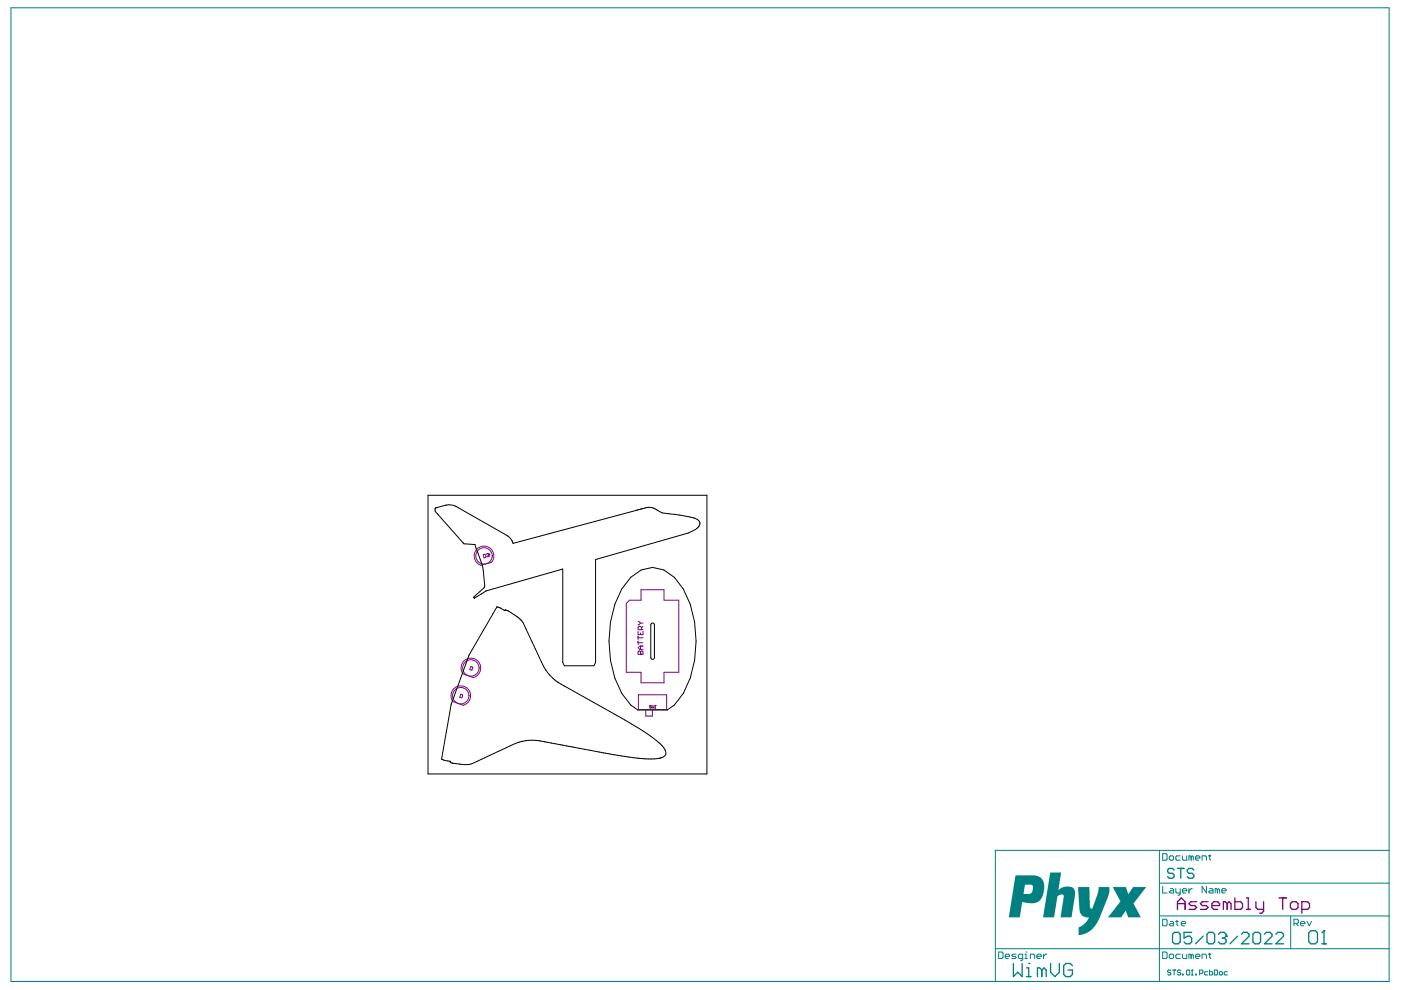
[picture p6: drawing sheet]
<svg xmlns="http://www.w3.org/2000/svg" width="297mm" height="210mm" viewBox="0 0 297 210" stroke-linecap="round" stroke-linejoin="round" font-family="sans-serif">
<g fill="none" stroke="#800080" stroke-width=".28">
<path d="M249.6 192.8v-1.6l.9-.8 .8 .8v1.6M249.6 191.6h1.7M253.7 191.2h-1.2l-.4 .4 .4 .4h.8l.4 .4-.4 .4h-1.2M256.1 191.2h-1.2l-.4 .4 .4 .4h.8l.4 .4-.4 .4h-1.2M256.9 192h1.7v-.4l-.4-.4h-.8l-.5 .4v.8l.5 .4h.8M260.2 191.6l-.4-.4h-.4v1.6M260.2 191.6v1.2M260.2 191.6l.4-.4 .4 .4v1.2M261.8 190.4v2.4h1.2l.4-.4v-.8l-.4-.4h-1.2M264.2 192.8h.9M264.2 190.4h.5v2.4M266.3 191.2v1.2l.4 .4h1.2"/>
<path d="M267.9 191.2v2l-.4 .4h-.4M271.1 190.4h1.7M272 190.4v2.4M273.6 191.6l.4-.4h.8l.4 .4v.8l-.4 .4h-.8l-.4-.4zM276 192.8h1.2l.4-.4v-.8l-.4-.4h-1.2v2.4"/>
</g>
<g fill="none" stroke="#800080" stroke-width=".21">
<path d="M102.5 117.6h.4l.1 .6-.4 .1zM103.5 117.7l.2 .2-.1 .1h-.3M103.5 117.7h-.1M103.6 117.5h.1M103.6 117.5l-.1-.2-.3 .2M103.6 117.5l-.1 .2M104.2 119.2a2.09 2.09 0 0 0-.4-3.1 2.09 2.09 0 0 0-3 .8 2.09 2.09 0 0 0 1.1 2.9l2.3-.6M132.8 127.9l.7-.6h2.4v-2.3h4.9v2.3h3.1v15.2h-3.1v2.3h-4.9v-2.3h-3.1zM135.3 138.2l.2-.2 .3 .2 .4-.2 .1 .2v.5h-1zM135.3 133.9v.7h1v-.7M135.3 134.9v.7M135.3 135.9v.7"/>
<path d="M135.3 136.3h1M135.3 135.2h1M135.3 131.8l.5 .3M135.8 138.7h.1M135.8 134.2v.4M135.8 137v.7M135.8 138.2v.5M135.8 132.1l-.5 .4M135.8 132.1h.5M136 133.5v-.5l-.2-.2h-.3l-.2 .2v.5h1M136.3 137h-.7l-.3 .3 .3 .4h.7M136.3 132.8l-.3 .4"/>
<path d="M96.1 146.2a2.09 2.09 0 0 1 3.3 .2 2.09 2.09 0 0 1-1.2 3.1l-2.2-.8a2.08 2.08 0 0 1 .1-2.5zM97.7 147.2l.4 .3-.3 .5-.3-.2zM98.1 142.8a2.09 2.09 0 0 1 .7-3 2.09 2.09 0 0 1 3 1.1 2.09 2.09 0 0 1-1.5 2.7l-2.2-.7M99.8 141.3l.4 .3-.3 .5-.3-.1zM135.4 147.3h5.9v3.1h-5.9zM136.9 150.4v1.4h1.4v-1.4M138.1 149.7h-.4l.4 .3h-.4M138.3 149.6v.5l.2-.2 .2 .2v-.5M138.8 150.1h.2M138.9 149.6h.1M138.9 149.6v.5M138.9 149.6l-.1 .1"/>
<circle cx="102.6" cy="117.9" r="1.74"/>
<circle cx="97.7" cy="147.5" r="1.74"/>
<circle cx="99.8" cy="141.6" r="1.74"/>
</g>
<g fill="#008080">
<path d="M222.7 185h2.3l-.6 3.7 .7-.5 .7-.2h1.3l.4 .2 .3 .4 .1 1.3-.7 4.6h-2.4l.7-4.2a.4 .4 0 0 0-.2-.7l-.7 .1-.4 .4-.7 4.4h-2.4z"/>
<path d="M228.5 188.1h2.5l.1 4.2 .3 .4 .2-.1 1.1-3.1 .2-1.4h2.3v1l-.3 1.3-1.9 4.6-.8 1.3-1 1.1-1 .5-.8 .3-.7 .1v-1.2a.49 .49 0 0 1 0-.5 .49 .49 0 0 1 .5-.2l1.2-.9 .5-1-1.3-.2-.6-.8z"/>
<path d="M235.9 188.1h2.8l.5 1.4 1-1.4h2.8l-2.5 3.2a.33 .33 0 0 0-.2 .3 .33 .33 0 0 0 .2 .3l1.4 2.6h-2.7l-.5-1.4-1 1.4h-2.8l2.4-3.1a.37 .37 0 0 0 .2-.4 .37 .37 0 0 0-.2-.3z"/>
<path d="M215.3 185.6h4.2l.8 .3 .6 .5 .4 .7 .1 1.8-.6 1.6-.8 .8-.8 .2-2.5-.2-.5 3.2h-2.3zM217.3 187.6l-.3 1.9 1.6-.1 .4-.7-.1-1-.2-.1z"/>
</g>
<g fill="none" stroke="#008080" stroke-width=".21">
<path d="M2.3 1.7h292.2v206.4h-292.2zM245.8 187.2h48.7M245.8 194.2h48.7M245.8 180.3v27.8M246.5 194.9h.7l.2 .2v1l-.2 .2h-.7zM246.5 181h.7l.2 .2v1l-.2 .2h-.7zM246.5 187.9v1.4h.9M247.9 181.7l.2-.2h.5l.2 .2v.5l-.2 .2h-.5l-.2-.2zM248.1 195.4h.5l.2 .2v.7h-.7l-.2-.2 .2-.3h.7M248.1 188.4h.5l.2 .2v.7h-.7l-.2-.2 .2-.2h.7M249.3 195.4h.5M249.3 188.4v.7l.2 .2h.7"/>
<path d="M249.5 195.1v1l.3 .2M250.2 181.5h-.7l-.2 .2v.5l.2 .2h.7M250.2 188.4v1.2l-.4 .2M250.5 195.8h.9l-.2-.4h-.5l-.2 .2v.5l.2 .2h.5M250.7 181.5v.7l.2 .2h.7v-.9M250.7 188.9h.9l-.2-.5h-.5l-.2 .2v.5l.2 .2h.5M252.1 188.4v.9M252.5 181.7l-.4-.2v.9M252.5 181.7v.7M252.5 181.7l.3-.2 .2 .2v.7M252.8 188.4h-.3l-.4 .5M253.5 181.9h.9l-.2-.4h-.5l-.2 .2v.5l.2 .2h.5"/>
<path d="M254.9 182.4v-.9h.7l.2 .2v.7M255.8 187.9v1.4l-.9-1.4v1.4M256.3 181.5h.4M256.5 188.4h.4l.3 .2v.7h-.7l-.2-.2 .2-.2h.7M256.5 181.2v1l.2 .2M258.1 188.6l-.5-.2v.9M258.1 188.6v.7M258.1 188.6l.2-.2 .3 .2v.7M259 188.9h1l-.3-.5h-.4l-.3 .2v.5l.3 .2h.4M273.6 194.2v7M274.3 195.8h.7l.3-.2v-.5l-.3-.2h-.7v1.4M274.8 195.8l.5 .5"/>
<path d="M275.7 195.8h1l-.3-.4h-.4l-.3 .2v.5l.3 .2h.4M277.1 195.4l.5 .9 .5-.9M294.5 180.3h-83.5v27.8M211 201.2h83.5M211.7 201.8h.7l.3 .3v.9l-.3 .2h-.7zM213.1 202.8h.9l-.2-.5h-.4l-.3 .2v.5l.3 .2h.4M215.4 202.3h-.7l-.2 .2 .2 .3h.5l.2 .2-.2 .2h-.7M216.8 203.2h-.7l-.2-.2v-.5l.2-.2h.7v1.2l-.4 .2M217.3 203.2h.5M217.3 202.3h.2v.9M217.5 201.8h.1M218.5 203.2v-.9h.6l.3 .2v.7"/>
<path d="M219.8 202.8h1l-.3-.5h-.4l-.3 .2v.5l.3 .2h.4M221.2 202.3v.9M221.9 202.3h-.2l-.5 .5M246.5 201.8h.7l.2 .3v.9l-.2 .2h-.7zM247.9 202.5l.2-.2h.5l.2 .2v.5l-.2 .2h-.5l-.2-.2zM248.3 205.8l-.2-.1h-.4l-.1 .3 .1 .2h.4l.2 .3-.2 .2h-.4l-.1-.2M248.6 205.7h.7M248.9 205.7v1M250.2 202.3h-.7l-.2 .2v.5l.2 .2h.7M250.3 205.8l-.1-.1h-.4l-.2 .1 .2 .4h.4l.1 .2-.1 .3h-.4l-.2-.2M250.7 202.3v.7l.2 .2h.7v-.9M250.7 206.5h.2v.2h-.2z"/>
<path d="M251.6 205.8l.1-.1h.4l.2 .1v.7l-.2 .2h-.4l-.1-.2zM252.5 202.5l-.4-.2v.9M252.5 202.5v.7M252.5 202.5l.3-.2 .2 .2v.7M252.6 206.7h.3M252.8 205.7h.1M252.8 205.7v1M252.8 205.7l-.2 .1M253.5 202.8h.9l-.2-.5h-.5l-.2 .2v.5l.2 .2h.5M253.5 206.5h.1v.2h-.1zM254.3 206.4h.6l.1-.2v-.4l-.1-.1h-.6v1M254.9 203.2v-.9h.7l.2 .2v.7"/>
<path d="M256.1 206h-.5l-.2 .2v.3l.2 .2h.5M256.3 202.3h.4M256.4 205.7v1h.5l.2-.2v-.3l-.2-.2h-.5M256.5 202.1v.9l.2 .2M257.5 205.7h.5l.2 .1v.7l-.2 .2h-.5zM258.5 206.2l.2-.2h.3l.2 .2v.3l-.2 .2h-.3l-.2-.2zM260.3 206h-.6l-.1 .2v.3l.1 .2h.6"/>
</g>
<g fill="none" stroke="#008080" stroke-width=".28">
<path d="M248.6 198.1l.4-.4h.8l.4 .4v1.6l-.4 .4h-.8l-.4-.4zM248.9 184.5l-.3-.4h-.7l-.3 .4v.3l.3 .4h.7l.3 .3v.4l-.3 .3h-.7l-.3-.3M249.6 184.1h1.4M250.3 184.1v2.1M252.7 197.7h-1.7v1.2l.8-.4h.5l.4 .4v.8l-.4 .4h-.9l-.4-.4M253.1 184.5l-.3-.4h-.7l-.4 .4v.3l.4 .4h.7l.3 .3v.4l-.3 .3h-.7l-.4-.3M255.1 198.5l-1.6 1.6M255.9 198.1l.4-.4h.8l.4 .4v1.6l-.4 .4h-.8l-.4-.4zM258.3 198.1l.4-.4h.9l.4 .4v.4M259.1 198.9h.5M259.6 198.9l.4 .4v.4l-.4 .4h-.9l-.4-.4M260 198.5h.1"/>
<path d="M260 198.5l-.4 .4M262.4 198.5l-1.6 1.6M263.2 198.1l.4-.4h.8l.4 .4v.4l-1.6 1.6h1.6M265.6 198.1l.4-.4h.9l.4 .4v1.6l-.4 .4h-.9l-.4-.4zM268.1 198.1l.4-.4h.8l.4 .4v.4l-1.6 1.6h1.6M270.5 198.1l.4-.4h.8l.4 .4v.4l-1.6 1.6h1.6M277.5 197.8l.4-.5h1l.4 .5v1.8l-.4 .5h-1l-.4-.5zM280.7 197.3h.1M280.7 197.3v2.8M280.7 197.3l-.4 .5M214.9 204.3v2.8l.9-1 .9 1v-2.8M217.6 207.1h1"/>
<path d="M217.6 205.2h.5v1.9M218.1 204.3h.1M220.9 205.7l-.5-.5h-.4v1.9M220.9 205.7v1.4M220.9 205.7l.5-.5 .4 .5v1.4M222.7 204.3v1.8l1 1 .9-1v-1.8M227.4 204.7l-.5-.4h-.9l-.5 .4v1.9l.5 .5h.9l.5-.5v-.9h-.9M280.3 200.1h.9"/>
</g>
<g fill="none" stroke="#000" stroke-width=".21">
<path d="M90.7 105h59.2v59.1h-59.2zM92.3 107.8l2.3-.7 1.6 .1 10.9 6.1a3.3 3.3 0 0 1 1.7 1.9l28.5-7.6a2.76 2.76 0 0 1 2.1 .6l1 .5 4.3 .6 2.6 .6a1.14 1.14 0 0 1 1.1 .9 1.14 1.14 0 0 1-.7 1.3l-1.8 .9-19.6 5.6v21.9l-.4 .7h-6.2l-.4-.7v-19.9l-16.2 4.7-2.6 1.5-.1-.2 2.3-2 .1-.4a18.7 18.7 0 0 0-1.9-8l-.2-.7-2.3-.2-5.5-6.1a1.23 1.23 0 0 1-.6-1.4zM96.7 107.4h.1M105.4 128.7l-5.9 10.2-3.8 10.5-2.1 11.5 1.9 .5v.2M105.4 128.7h.1M105.4 128.7l1.6 .8 .1-.2M107.1 129.3l.7 .3 1.8 1.1 1.2 1.2 3.4 7.1a11 11 0 0 0 4.1 5.7l16.8 9.5a18.2 18.2 0 0 1 5.7 4.4l.2 .4a1.15 1.15 0 0 1-1 1.7M107.1 129.3h.1M133.7 122.4a6.1 6.1 0 0 1 9.3 0 19.5 19.5 0 0 1 4.6 13.5 19.5 19.5 0 0 1-4.6 13.6l-1.5 1h-6.3l-1.5-1a19.5 19.5 0 0 1-4.6-13.6 19.5 19.5 0 0 1 4.6-13.5zM138 132.3a.38 .38 0 0 1 .5-.2 .38 .38 0 0 1 .2 .4v6.9a.38 .38 0 0 1-.3 .4 .38 .38 0 0 1-.4-.4zM95.5 161.6h.1M140 160.7l-.1 .1a16.3 16.3 0 0 1-4.8-.1l-5.9-.8-13.2-2.5a10.5 10.5 0 0 0-7.8 .7l-6.2 2.9a7.6 7.6 0 0 1-6.4 .7l-.1-.1"/>
<path d="M140 160.7h.1"/>
</g>
</svg>
